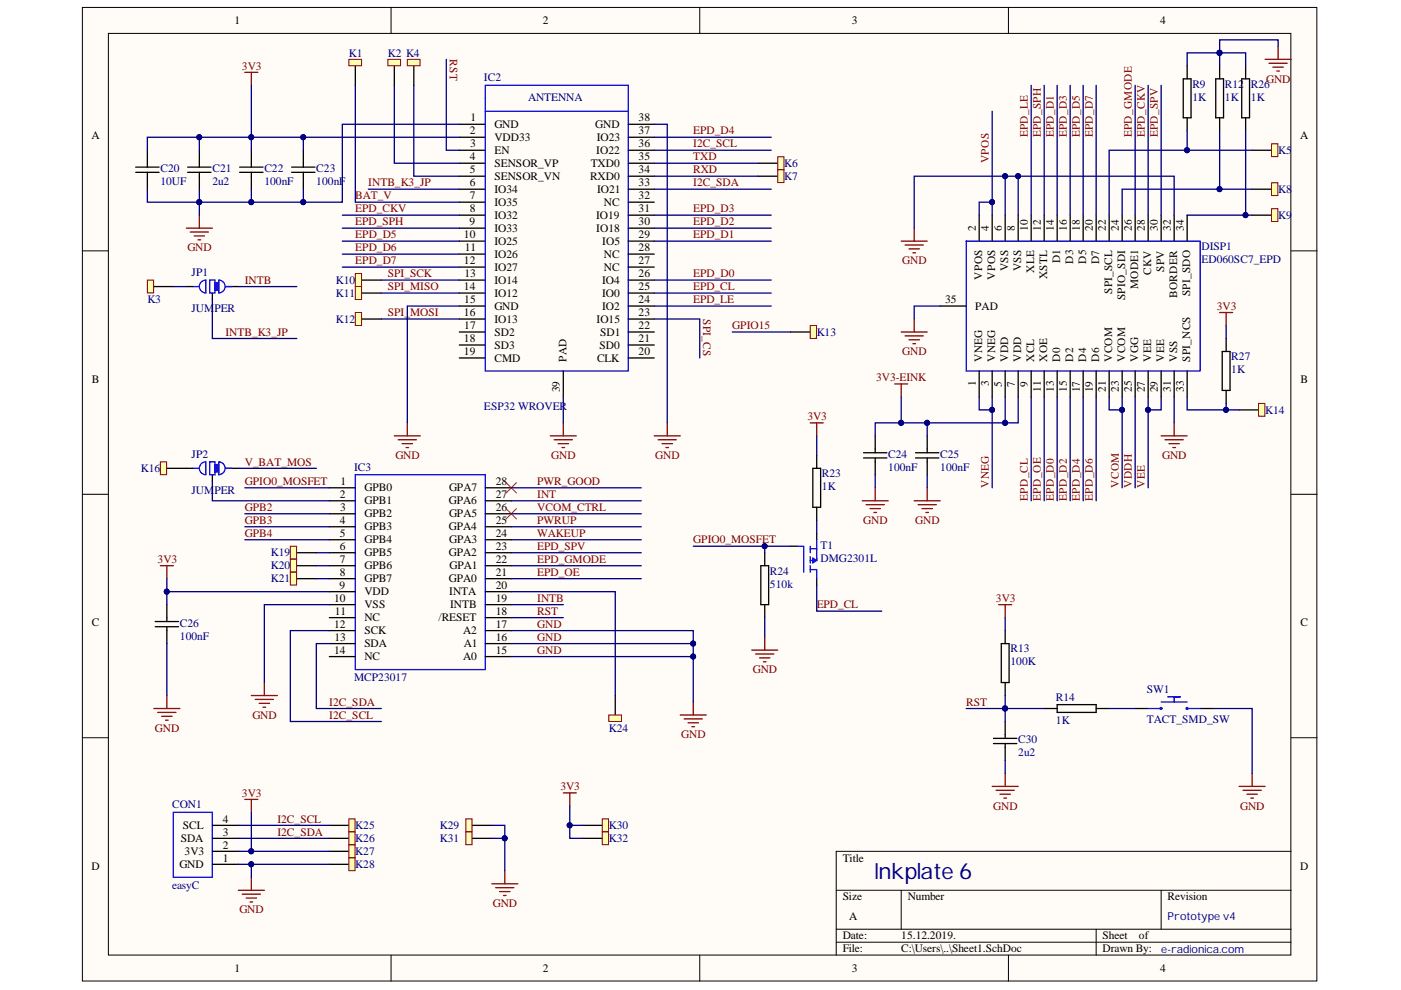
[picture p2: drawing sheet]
<svg xmlns="http://www.w3.org/2000/svg" width="297mm" height="210mm" viewBox="0 0 297 210" stroke-linecap="round" stroke-linejoin="round" font-family="sans-serif">
<defs><g id="words">
<text font-size="4.7" fill="#000080" x="185.6" y="186.4">Inkplate 6</text>
<g font-size="2.4">
<text x="49.7" y="5.1">1</text>
<text x="115.1" y="5.1">2</text>
<text x="180.6" y="5.1">3</text>
<text x="246" y="5.1">4</text>
<text x="19.4" y="29.6">A</text>
<text x="99.6" y="28.5">2</text>
<text x="99.8" y="25.8">1</text>
<text x="104.8" y="27.1">GND</text>
<text x="104.8" y="29.9">VDD33</text>
<text x="126.2" y="27.1">GND</text>
<text x="126.5" y="29.9">IO23</text>
<text x="135.4" y="28.5">37</text>
<text x="135.4" y="25.8">38</text>
<text x="275.7" y="29.6">A</text>
<text x="99.6" y="34">4</text>
<text x="99.7" y="31.3">3</text>
<text x="104.8" y="32.6">EN</text>
<text x="104.8" y="35.4">SENSOR_VP</text>
<text x="125.2" y="35.4">TXD0</text>
<text x="126.4" y="32.6">IO22</text>
<text x="135.4" y="34">35</text>
<text x="135.4" y="31.3">36</text>
<text x="99.6" y="39.5">6</text>
<text x="99.6" y="36.8">5</text>
<text x="104.8" y="38.1">SENSOR_VN</text>
<text x="104.8" y="40.9">IO34</text>
<text x="125.1" y="38.1">RXD0</text>
<text x="126.6" y="40.9">IO21</text>
<text x="135.4" y="39.5">33</text>
<text x="135.4" y="36.8">34</text>
<text x="99.6" y="47.8">9</text>
<text x="99.6" y="45">8</text>
<text x="99.6" y="42.3">7</text>
<text x="104.8" y="43.6">IO35</text>
<text x="104.8" y="46.4">IO32</text>
<text x="126.4" y="46.4">IO19</text>
<text x="128" y="43.6">NC</text>
<text x="135.4" y="47.8">30</text>
<text x="135.4" y="45">31</text>
<text x="135.4" y="42.3">32</text>
<text x="98.4" y="50.5">10</text>
<text x="98.5" y="53.3">11</text>
<text x="104.8" y="49.2">IO33</text>
<text x="104.8" y="51.9">IO25</text>
<text x="126.4" y="49.2">IO18</text>
<text x="127.7" y="51.9">IO5</text>
<text x="135.4" y="53.3">28</text>
<text x="135.4" y="50.5">29</text>
<text x="206.9" y="48.9" transform="rotate(-90 206.9 48.9)">2</text>
<text x="209.6" y="48.9" transform="rotate(-90 209.6 48.9)">4</text>
<text x="212.4" y="48.9" transform="rotate(-90 212.4 48.9)">6</text>
<text x="215.1" y="48.9" transform="rotate(-90 215.1 48.9)">8</text>
<text x="217.9" y="48.9" transform="rotate(-90 217.9 48.9)">10</text>
<text x="220.7" y="48.9" transform="rotate(-90 220.7 48.9)">12</text>
<text x="223.4" y="48.9" transform="rotate(-90 223.4 48.9)">14</text>
<text x="226.2" y="48.9" transform="rotate(-90 226.2 48.9)">16</text>
<text x="228.9" y="48.9" transform="rotate(-90 228.9 48.9)">18</text>
<text x="231.7" y="48.9" transform="rotate(-90 231.7 48.9)">20</text>
<text x="234.4" y="48.9" transform="rotate(-90 234.4 48.9)">22</text>
<text x="237.2" y="48.9" transform="rotate(-90 237.2 48.9)">24</text>
<text x="239.9" y="48.9" transform="rotate(-90 239.9 48.9)">26</text>
<text x="242.7" y="48.9" transform="rotate(-90 242.7 48.9)">28</text>
<text x="245.5" y="48.9" transform="rotate(-90 245.5 48.9)">30</text>
<text x="248.2" y="48.9" transform="rotate(-90 248.2 48.9)">32</text>
<text x="251" y="48.9" transform="rotate(-90 251 48.9)">34</text>
<text x="98.4" y="56">12</text>
<text x="98.5" y="58.8">13</text>
<text x="104.8" y="54.7">IO26</text>
<text x="104.8" y="57.4">IO27</text>
<text x="128" y="57.4">NC</text>
<text x="128" y="54.7">NC</text>
<text x="135.4" y="58.8">26</text>
<text x="135.4" y="56">27</text>
<text x="208.3" y="59.3" transform="rotate(-90 208.3 59.3)">VPOS</text>
<text x="211" y="59.3" transform="rotate(-90 211 59.3)">VPOS</text>
<text x="213.8" y="57.5" transform="rotate(-90 213.8 57.5)">VSS</text>
<text x="216.5" y="57.5" transform="rotate(-90 216.5 57.5)">VSS</text>
<text x="219.3" y="57.9" transform="rotate(-90 219.3 57.9)">XLE</text>
<text x="222" y="59.2" transform="rotate(-90 222 59.2)">XSTL</text>
<text x="224.8" y="55.8" transform="rotate(-90 224.8 55.8)">D1</text>
<text x="227.5" y="55.9" transform="rotate(-90 227.5 55.9)">D3</text>
<text x="230.3" y="56" transform="rotate(-90 230.3 56)">D5</text>
<text x="233.1" y="56" transform="rotate(-90 233.1 56)">D7</text>
<text x="244.1" y="58.3" transform="rotate(-90 244.1 58.3)">CKV</text>
<text x="246.8" y="57.6" transform="rotate(-90 246.8 57.6)">SPV</text>
<text x="98.4" y="61.5">14</text>
<text x="98.4" y="64.3">15</text>
<text x="104.8" y="60.2">IO14</text>
<text x="104.8" y="62.9">IO12</text>
<text x="104.8" y="65.7">GND</text>
<text x="127.6" y="65.7">IO2</text>
<text x="127.6" y="62.9">IO0</text>
<text x="127.6" y="60.2">IO4</text>
<text x="135.4" y="64.3">24</text>
<text x="135.4" y="61.5">25</text>
<text x="200.4" y="64.3">35</text>
<text x="206.8" y="65.7">PAD</text>
<text x="235.8" y="62.4" transform="rotate(-90 235.8 62.4)">SPI_SCL</text>
<text x="238.6" y="63.7" transform="rotate(-90 238.6 63.7)">SPIO_SDI</text>
<text x="241.3" y="61.4" transform="rotate(-90 241.3 61.4)">MODE1</text>
<text x="249.6" y="63.2" transform="rotate(-90 249.6 63.2)">BORDER</text>
<text x="252.3" y="62.9" transform="rotate(-90 252.3 62.9)">SPI_SDO</text>
<text x="98.4" y="67">16</text>
<text x="98.4" y="69.8">17</text>
<text x="104.8" y="68.4">IO13</text>
<text x="104.8" y="71.2">SD2</text>
<text x="126.5" y="68.4">IO15</text>
<text x="127.3" y="71.2">SD1</text>
<text x="135.4" y="69.8">22</text>
<text x="135.4" y="67">23</text>
<text x="98.3" y="75.3">19</text>
<text x="98.4" y="72.6">18</text>
<text x="104.8" y="73.9">SD3</text>
<text x="104.8" y="76.7">CMD</text>
<text x="120.1" y="76.7" transform="rotate(-90 120.1 76.7)">PAD</text>
<text x="126.6" y="76.7">CLK</text>
<text x="127.1" y="73.9">SD0</text>
<text x="135.4" y="75.3">20</text>
<text x="135.4" y="72.6">21</text>
<text x="208.3" y="76.7" transform="rotate(-90 208.3 76.7)">VNEG</text>
<text x="211" y="76.7" transform="rotate(-90 211 76.7)">VNEG</text>
<text x="213.8" y="76.7" transform="rotate(-90 213.8 76.7)">VDD</text>
<text x="216.5" y="76.7" transform="rotate(-90 216.5 76.7)">VDD</text>
<text x="219.3" y="76.7" transform="rotate(-90 219.3 76.7)">XCL</text>
<text x="222" y="76.7" transform="rotate(-90 222 76.7)">XOE</text>
<text x="224.8" y="76.7" transform="rotate(-90 224.8 76.7)">D0</text>
<text x="227.5" y="76.7" transform="rotate(-90 227.5 76.7)">D2</text>
<text x="230.3" y="76.7" transform="rotate(-90 230.3 76.7)">D4</text>
<text x="233.1" y="76.7" transform="rotate(-90 233.1 76.7)">D6</text>
<text x="235.8" y="76.7" transform="rotate(-90 235.8 76.7)">VCOM</text>
<text x="238.6" y="76.7" transform="rotate(-90 238.6 76.7)">VCOM</text>
<text x="241.3" y="76.7" transform="rotate(-90 241.3 76.7)">VGG</text>
<text x="244.1" y="76.7" transform="rotate(-90 244.1 76.7)">VEE</text>
<text x="246.8" y="76.7" transform="rotate(-90 246.8 76.7)">VEE</text>
<text x="249.6" y="76.7" transform="rotate(-90 249.6 76.7)">VSS</text>
<text x="252.3" y="76.7" transform="rotate(-90 252.3 76.7)">SPI_NCS</text>
<text x="19.5" y="81.1">B</text>
<text x="118.7" y="83.2" transform="rotate(-90 118.7 83.2)">39</text>
<text x="206.9" y="81.8" transform="rotate(-90 206.9 81.8)">1</text>
<text x="209.6" y="81.9" transform="rotate(-90 209.6 81.9)">3</text>
<text x="212.4" y="82" transform="rotate(-90 212.4 82)">5</text>
<text x="215.1" y="82" transform="rotate(-90 215.1 82)">7</text>
<text x="217.9" y="82" transform="rotate(-90 217.9 82)">9</text>
<text x="220.7" y="83" transform="rotate(-90 220.7 83)">11</text>
<text x="223.4" y="83.1" transform="rotate(-90 223.4 83.1)">13</text>
<text x="226.2" y="83.2" transform="rotate(-90 226.2 83.2)">15</text>
<text x="228.9" y="83.2" transform="rotate(-90 228.9 83.2)">17</text>
<text x="231.7" y="83.2" transform="rotate(-90 231.7 83.2)">19</text>
<text x="234.4" y="83" transform="rotate(-90 234.4 83)">21</text>
<text x="237.2" y="83.1" transform="rotate(-90 237.2 83.1)">23</text>
<text x="239.9" y="83.2" transform="rotate(-90 239.9 83.2)">25</text>
<text x="242.7" y="83.2" transform="rotate(-90 242.7 83.2)">27</text>
<text x="245.5" y="83.2" transform="rotate(-90 245.5 83.2)">29</text>
<text x="248.2" y="83" transform="rotate(-90 248.2 83)">31</text>
<text x="251" y="83.1" transform="rotate(-90 251 83.1)">33</text>
<text x="275.8" y="81.1">B</text>
<text x="72" y="105.6">2</text>
<text x="72.2" y="102.8">1</text>
<text x="77.3" y="104.2">GPB0</text>
<text x="77.3" y="107">GPB1</text>
<text x="95.1" y="107">GPA6</text>
<text x="95.2" y="104.2">GPA7</text>
<text x="105.1" y="105.6">27</text>
<text x="105.1" y="102.8">28</text>
<text x="72" y="111.1">4</text>
<text x="72.1" y="113.8">5</text>
<text x="72.1" y="108.3">3</text>
<text x="77.3" y="109.7">GPB2</text>
<text x="77.3" y="112.5">GPB3</text>
<text x="95.1" y="112.5">GPA4</text>
<text x="95.2" y="109.7">GPA5</text>
<text x="105.1" y="113.8">24</text>
<text x="105.1" y="111.1">25</text>
<text x="105.1" y="108.3">26</text>
<text x="72" y="116.6">6</text>
<text x="72.1" y="119.3">7</text>
<text x="77.3" y="115.2">GPB4</text>
<text x="77.3" y="118">GPB5</text>
<text x="95.1" y="118">GPA2</text>
<text x="95.2" y="115.2">GPA3</text>
<text x="105.1" y="119.3">22</text>
<text x="105.1" y="116.6">23</text>
<text x="72" y="124.9">9</text>
<text x="72" y="122.1">8</text>
<text x="77.3" y="120.7">GPB6</text>
<text x="77.3" y="123.5">GPB7</text>
<text x="95.1" y="123.5">GPA0</text>
<text x="95.3" y="120.7">GPA1</text>
<text x="105.1" y="124.9">20</text>
<text x="105.1" y="122.1">21</text>
<text x="70.8" y="127.6">10</text>
<text x="71" y="130.4">11</text>
<text x="77.3" y="126.2">VDD</text>
<text x="77.3" y="129">VSS</text>
<text x="77.3" y="131.7">NC</text>
<text x="93" y="131.7">/RESET</text>
<text x="95.3" y="126.2">INTA</text>
<text x="95.5" y="129">INTB</text>
<text x="105.1" y="130.4">18</text>
<text x="105.1" y="127.6">19</text>
<text x="19.5" y="132.8">C</text>
<text x="70.8" y="133.1">12</text>
<text x="70.9" y="135.9">13</text>
<text x="77.3" y="134.5">SCK</text>
<text x="77.3" y="137.2">SDA</text>
<text x="98.2" y="134.5">A2</text>
<text x="98.3" y="137.2">A1</text>
<text x="105.1" y="135.9">16</text>
<text x="105.1" y="133.1">17</text>
<text x="275.8" y="132.8">C</text>
<text x="70.8" y="138.6">14</text>
<text x="77.3" y="140">NC</text>
<text x="98.2" y="140">A0</text>
<text x="105.1" y="138.6">15</text>
<text x="38.3" y="178.5">SDA</text>
<text x="38.8" y="175.8">SCL</text>
<text x="47.2" y="179.9">2</text>
<text x="47.2" y="177.2">3</text>
<text x="47.2" y="174.4">4</text>
<text x="19.4" y="184.4">D</text>
<text x="38" y="184">GND</text>
<text x="39.1" y="181.3">3V3</text>
<text x="47.2" y="182.7">1</text>
<text x="178.7" y="182.7">Title</text>
<text x="275.7" y="184.4">D</text>
<text x="178.7" y="190.9">Size</text>
<text x="192.5" y="190.9">Number</text>
<text x="247.6" y="190.9">Revision</text>
<text x="180.1" y="195">A</text>
<text x="178.7" y="199.2">Date:</text>
<text x="178.7" y="201.9">File:</text>
<text x="191.1" y="199.2">15.12.2019.</text>
<text x="191.1" y="201.9">C:\Users\..\Sheet1.SchDoc</text>
<text x="233.8" y="199.2">Sheet</text>
<text x="233.8" y="201.9">Drawn By:</text>
<text x="241.5" y="199.2">of</text>
<text x="49.7" y="206.1">1</text>
<text x="115.1" y="206.1">2</text>
<text x="180.6" y="206.1">3</text>
<text x="246" y="206.1">4</text>
</g>
<g font-size="2.4" fill="#000080">
<text x="74" y="12">K1</text>
<text x="82.2" y="12">K2 K4</text>
<text x="102.6" y="17.2">IC2</text>
<text x="112" y="21.4">ANTENNA</text>
<text x="252.8" y="18.6">R9</text>
<text x="252.8" y="21.4">1K</text>
<text x="259.7" y="18.6">R12</text>
<text x="259.7" y="21.4">1K</text>
<text x="265.2" y="18.6">R26</text>
<text x="265.2" y="21.4">1K</text>
<text x="166.3" y="35.4">K6</text>
<text x="271" y="32.6">K5</text>
<text x="34" y="36.5">C20</text>
<text x="34" y="39.2">10UF</text>
<text x="45" y="36.5">C21</text>
<text x="45" y="39.2">2u2</text>
<text x="56" y="36.5">C22</text>
<text x="56" y="39.2">100nF</text>
<text x="67.1" y="36.5">C23</text>
<text x="67.1" y="39.2">100nF</text>
<text x="166.3" y="38.1">K7</text>
<text x="271" y="40.9">K8</text>
<text x="271" y="46.4">K9</text>
<text x="254.7" y="53">DISP1</text>
<text x="40.6" y="58.5">JP1</text>
<text x="254.7" y="55.8">ED060SC7_EPD</text>
<text x="31.2" y="64.3">K3</text>
<text x="71.2" y="60.2">K10</text>
<text x="71.2" y="62.9">K11</text>
<text x="40.6" y="66.2">JUMPER</text>
<text x="71.2" y="68.4">K12</text>
<text x="173.2" y="71.2">K13</text>
<text x="261.1" y="76.4">R27</text>
<text x="261.1" y="79.2">1K</text>
<text x="102.6" y="86.9">ESP32 WROVER</text>
<text x="268.2" y="87.7">K14</text>
<text x="29.9" y="100.1">K16</text>
<text x="40.6" y="97.1">JP2</text>
<text x="75.1" y="99.8">IC3</text>
<text x="174.3" y="101.2">R23</text>
<text x="188.3" y="97.1">C24</text>
<text x="188.3" y="99.8">100nF</text>
<text x="199.3" y="97.1">C25</text>
<text x="199.3" y="99.8">100nF</text>
<text x="40.6" y="104.8">JUMPER</text>
<text x="174.3" y="103.9">1K</text>
<text x="57.4" y="118">K19</text>
<text x="174" y="116.3">T1</text>
<text x="174" y="119.1">DMG2301L</text>
<text x="57.4" y="120.7">K20</text>
<text x="57.4" y="123.5">K21</text>
<text x="163.2" y="121.8">R24</text>
<text x="163.2" y="124.6">510k</text>
<text x="38.1" y="132.8">C26</text>
<text x="38.1" y="135.6">100nF</text>
<text x="214.2" y="138.3">R13</text>
<text x="214.2" y="141.1">100K</text>
<text x="75.1" y="144.4">MCP23017</text>
<text x="223.9" y="148.5">R14</text>
<text x="243.2" y="146.9">SW1</text>
<text x="129.1" y="155.1">K24</text>
<text x="223.9" y="153.5">1K</text>
<text x="243.2" y="153.2">TACT_SMD_SW</text>
<text x="215.9" y="157.6">C30</text>
<text x="215.9" y="160.4">2u2</text>
<text x="36.5" y="171.4">CON1</text>
<text x="75.3" y="175.8">K25</text>
<text x="75.3" y="178.5">K26</text>
<text x="93.2" y="175.8">K29</text>
<text x="93.2" y="178.5">K31</text>
<text x="129.1" y="175.8">K30</text>
<text x="129.1" y="178.5">K32</text>
<text x="75.3" y="181.3">K27</text>
<text x="75.3" y="184">K28</text>
<text x="36.5" y="188.4">easyC</text>
</g>
<g font-size="2.4" fill="#800000">
<text x="51.3" y="14.7">3V3</text>
<text x="95.4" y="12.6" transform="rotate(90 95.4 12.6)">RST</text>
<text x="268.5" y="17.5">GND</text>
<text x="147" y="28.5">EPD_D4</text>
<text x="217.9" y="29.1" transform="rotate(-90 217.9 29.1)">EPD_LE</text>
<text x="220.7" y="29.1" transform="rotate(-90 220.7 29.1)">EPD_SPH</text>
<text x="223.4" y="29.1" transform="rotate(-90 223.4 29.1)">EPD_D1</text>
<text x="226.2" y="29.1" transform="rotate(-90 226.2 29.1)">EPD_D3</text>
<text x="228.9" y="29.1" transform="rotate(-90 228.9 29.1)">EPD_D5</text>
<text x="231.7" y="29.1" transform="rotate(-90 231.7 29.1)">EPD_D7</text>
<text x="239.9" y="29.1" transform="rotate(-90 239.9 29.1)">EPD_GMODE</text>
<text x="242.7" y="29.1" transform="rotate(-90 242.7 29.1)">EPD_CKV</text>
<text x="245.5" y="29.1" transform="rotate(-90 245.5 29.1)">EPD_SPV</text>
<text x="147" y="31.3">I2C_SCL</text>
<text x="147" y="34">TXD</text>
<text x="209.6" y="34.6" transform="rotate(-90 209.6 34.6)">VPOS</text>
<text x="78.1" y="39.5">INTB_K3_JP</text>
<text x="147" y="39.5">I2C_SDA</text>
<text x="147" y="36.8">RXD</text>
<text x="75.3" y="45">EPD_CKV</text>
<text x="75.3" y="47.8">EPD_SPH</text>
<text x="75.3" y="42.3">BAT_V</text>
<text x="147" y="47.8">EPD_D2</text>
<text x="147" y="45">EPD_D3</text>
<text x="39.7" y="53.3">GND</text>
<text x="75.3" y="53.3">EPD_D6</text>
<text x="75.3" y="50.5">EPD_D5</text>
<text x="147" y="50.5">EPD_D1</text>
<text x="75.3" y="56">EPD_D7</text>
<text x="82.2" y="58.8">SPI_SCK</text>
<text x="147" y="58.8">EPD_D0</text>
<text x="191.3" y="56">GND</text>
<text x="51.9" y="60.2">INTB</text>
<text x="82.2" y="61.5">SPI_MISO</text>
<text x="147" y="61.5">EPD_CL</text>
<text x="147" y="64.3">EPD_LE</text>
<text x="258" y="65.7">3V3</text>
<text x="47.8" y="71.2">INTB_K3_JP</text>
<text x="82.2" y="67">SPI_</text>
<text x="87" y="67">MOSI</text>
<text x="149.1" y="67.6" transform="rotate(90 149.1 67.6)">SPI_CS</text>
<text x="155.2" y="69.8">GPIO15</text>
<text x="191.3" y="75.3">GND</text>
<text x="185.8" y="80.8">3V3-EINK</text>
<text x="171.2" y="89.1">3V3</text>
<text x="51.9" y="98.7">V_BAT_MOS</text>
<text x="83.8" y="97.3">GND</text>
<text x="116.9" y="97.3">GND</text>
<text x="138.9" y="97.3">GND</text>
<text x="246.4" y="97.3">GND</text>
<text x="51.9" y="102.8">GPIO0_MOSFET</text>
<text x="113.9" y="105.6">INT</text>
<text x="113.9" y="102.8">PWR_GOOD</text>
<text x="209.6" y="103.4" transform="rotate(-90 209.6 103.4)">VNEG</text>
<text x="217.9" y="106.2" transform="rotate(-90 217.9 106.2)">EPD_CL</text>
<text x="220.7" y="106.2" transform="rotate(-90 220.7 106.2)">EPD_OE</text>
<text x="223.4" y="106.2" transform="rotate(-90 223.4 106.2)">EPD_D0</text>
<text x="226.2" y="106.2" transform="rotate(-90 226.2 106.2)">EPD_D2</text>
<text x="228.9" y="106.2" transform="rotate(-90 228.9 106.2)">EPD_D4</text>
<text x="231.7" y="106.2" transform="rotate(-90 231.7 106.2)">EPD_D6</text>
<text x="237.2" y="103.4" transform="rotate(-90 237.2 103.4)">VCOM</text>
<text x="239.9" y="103.4" transform="rotate(-90 239.9 103.4)">VDDH</text>
<text x="242.7" y="103.4" transform="rotate(-90 242.7 103.4)">VEE</text>
<text x="51.9" y="108.3">GPB2</text>
<text x="51.9" y="111.1">GPB3</text>
<text x="51.9" y="113.8">GPB4</text>
<text x="113.9" y="113.8">WAKEUP</text>
<text x="113.9" y="111.1">PWRUP</text>
<text x="113.9" y="108.3">VCOM_CTRL</text>
<text x="183" y="111.1">GND</text>
<text x="194" y="111.1">GND</text>
<text x="33.4" y="119.3">3V3</text>
<text x="113.9" y="119.3">EPD_GMODE</text>
<text x="113.9" y="116.6">EPD_SPV</text>
<text x="147" y="115.2">GPIO0_MOSFET</text>
<text x="113.9" y="122.1">EPD_OE</text>
<text x="113.9" y="130.4">RST</text>
<text x="113.9" y="127.6">INTB</text>
<text x="173.2" y="129">EPD_CL</text>
<text x="211.1" y="127.6">3V3</text>
<text x="113.9" y="133.1">GND</text>
<text x="113.9" y="135.9">GND</text>
<text x="113.9" y="138.6">GND</text>
<text x="159.6" y="142.7">GND</text>
<text x="69.8" y="149.6">I2C_SDA</text>
<text x="204.9" y="149.6">RST</text>
<text x="32.8" y="155.1">GND</text>
<text x="53.5" y="152.4">GND</text>
<text x="69.8" y="152.4">I2C_SCL</text>
<text x="144.4" y="156.5">GND</text>
<text x="118.8" y="167.5">3V3</text>
<text x="51.3" y="168.9">3V3</text>
<text x="210.6" y="171.6">GND</text>
<text x="262.9" y="171.6">GND</text>
<text x="58.8" y="177.2">I2C_SDA</text>
<text x="58.8" y="174.4">I2C_SCL</text>
<text x="50.8" y="193.7">GND</text>
<text x="104.5" y="192.3">GND</text>
</g>
<g font-size="2.3" fill="#000080">
<text x="247.6" y="195.1">Prototype v4</text>
<text x="246.2" y="202">e-radionica.com</text>
</g>
</g></defs>
<g fill="#fffcf8" stroke="#000" stroke-width=".21">
<path d="M17.5 1.6h261.7v206.4h-261.7z"/>
<path d="M23 7.1h250.7v195.4h-250.7z"/>
</g>
<g fill="none" stroke="#000" stroke-width=".21">
<path d="M82.9 1.6v5.5M148.4 1.6v5.5M213.8 1.6v5.5M17.5 53.2h5.5M273.7 53.2h5.6M17.5 104.8h5.5M273.7 104.8h5.6M17.5 156.4h5.5M273.7 156.4h5.6M177.3 188.8h96.4M177.3 197h96.4M177.3 199.8h96.4"/>
<path d="M191.1 188.8v8.2M232.4 197v5.5M246.2 188.8v8.2M273.7 180.5h-96.4v22M82.9 202.5v5.5M148.4 202.5v5.5M213.8 202.5v5.5"/>
</g>
<g fill="none" stroke="#000" stroke-width=".28">
<path d="M75.3 14v4.1M28.8 36.5h4.9M28.8 35.4h4.9M31.2 31.9v3.5M31.2 36.5v3.6M50.8 36.5h5M50.8 35.4h5M53.3 31.9v3.5M53.3 36.5v3.6M61.8 36.5h5M61.8 35.4h5M64.3 31.9v3.5"/>
<path d="M64.3 36.5v3.6M97.4 26.4h5.5M97.4 29.1h5.5M97.4 31.9h5.5M97.4 34.6h5.5M97.4 37.4h5.5M133.2 26.4h5.5M133.2 29.1h5.5M133.2 31.9h5.5M133.2 34.6h5.5M133.2 37.4h5.5M97.4 40.1h5.5"/>
<path d="M97.4 42.9h5.5M97.4 45.6h5.5M97.4 48.4h5.5M97.4 51.1h5.5M97.4 53.9h5.5M97.4 56.6h5.5M97.4 59.4h5.5M133.2 40.1h5.5M133.2 42.9h5.5M133.2 45.6h5.5M133.2 48.4h5.5M133.2 51.1h5.5"/>
<path d="M133.2 53.9h5.5M133.2 56.6h5.5M133.2 59.4h5.5M207.6 45.6v5.5M210.4 45.6v5.5M213.1 45.6v5.5M215.9 45.6v5.5M218.6 45.6v5.5M221.4 45.6v5.5M224.1 45.6v5.5M226.9 45.6v5.5M229.7 45.6v5.5"/>
<path d="M232.4 45.6v5.5M235.2 45.6v5.5M237.9 45.6v5.5M240.7 45.6v5.5M243.4 45.6v5.5M246.2 45.6v5.5M248.9 45.6v5.5M251.7 45.6v5.5M97.4 62.1h5.5M97.4 64.9h5.5M97.4 67.6h5.5M97.4 70.4h5.5"/>
<path d="M97.4 73.1h5.5M97.4 75.9h5.5M119.4 78.7v5.5M133.2 62.1h5.5M133.2 64.9h5.5M133.2 67.6h5.5M133.2 70.4h5.5M133.2 73.1h5.5M133.2 75.9h5.5M199.3 64.9h5.6M207.6 78.7v5.5M210.4 78.7v5.5"/>
<path d="M213.1 78.7v5.5M215.9 78.7v5.5M218.6 78.7v5.5M221.4 78.7v5.5M224.1 78.7v5.5M226.9 78.7v5.5M229.7 78.7v5.5M232.4 78.7v5.5M235.2 78.7v5.5M237.9 78.7v5.5M240.7 78.7v5.5M243.4 78.7v5.5"/>
<path d="M246.2 78.7v5.5M248.9 78.7v5.5M251.7 78.7v5.5M183.1 97.1h4.9M183.1 96h4.9M185.6 92.4v3.6M185.6 97.1v3.6M194.1 97.1h5M194.1 96h5M196.6 92.4v3.6M196.6 97.1v3.6M69.8 103.4h5.5"/>
<path d="M69.8 106.2h5.5M69.8 108.9h5.5M69.8 111.7h5.5M69.8 114.4h5.5M69.8 117.2h5.5M69.8 119.9h5.5M102.9 103.4h5.5M102.9 106.2h5.5M102.9 108.9h5.5M102.9 111.7h5.5M102.9 114.4h5.5M102.9 117.2h5.5"/>
<path d="M102.9 119.9h5.5M32.9 132.9h5M32.9 131.8h5M35.4 128.2v3.6M35.4 132.9v3.6M69.8 122.7h5.5M69.8 125.4h5.5M69.8 128.2h5.5M69.8 131h5.5M69.8 133.7h5.5M69.8 136.5h5.5M69.8 139.2h5.5"/>
<path d="M102.9 122.7h5.5M102.9 125.4h5.5M102.9 128.2h5.5M102.9 131h5.5M102.9 133.7h5.5M102.9 136.5h5.5M102.9 139.2h5.5M240.7 150.2h2.7M254.5 150.2h2.7M45 177.7h5.5M45 175h5.5M45 183.3h5.5"/>
<path d="M45 180.5h5.5"/>
</g>
<g fill="none" stroke="#00f" stroke-width=".28">
<path d="M102.9 18.1h30.3v60.6h-30.3zM102.9 23.6h30.3M204.9 51.1h49.6v27.6h-49.6zM75.3 100.7h27.6v41.3h-27.6zM243.4 150.2h2.8M246.2 148.8h5.5M247.6 147.7h2.7h-1.4v1.1M251.7 150.2h2.8M36.8 172.2h8.2v13.8h-8.2z"/>
<circle cx="246.2" cy="150.2" r=".2"/>
<circle cx="251.7" cy="150.2" r=".2"/>
</g>
<g fill="none" stroke="#800000" stroke-width=".28">
<path d="M51.9 15.3h2.8M53.3 15.3v2.8M39.5 48.4h5.5M40.3 49.2h3.9M41.2 50h2.2M42 50.8h.5M42.3 45.6v2.8M191.1 51.1h5.5M191.9 52h3.9M192.7 52.8h2.2M193.6 53.6h.5M193.8 48.4v2.7"/>
<path d="M191.1 70.4h5.5M191.9 71.2h3.9M192.7 72h2.2M193.6 72.9h.5M193.8 67.6v2.8M83.6 92.4h5.5M84.4 93.2h3.9M85.3 94.1h2.2M86.1 94.9h.5M86.4 89.7v2.7M116.7 92.4h5.5M117.5 93.2h3.9"/>
<path d="M118.3 94.1h2.2M119.2 94.9h.5M119.4 89.7v2.7M138.7 92.4h5.5M139.5 93.2h3.9M140.4 94.1h2.2M141.2 94.9h.5M141.5 89.7v2.7M171.8 89.7h2.7M173.2 89.7v2.7M189.7 81.4h2.8M191.1 81.4v2.8"/>
<path d="M246.2 92.4h5.5M247 93.2h3.9M247.8 94.1h2.2M248.7 94.9h.5M248.9 89.7v2.7M34 119.9h2.8M35.4 119.9v2.8M182.8 106.2h5.5M183.6 107h3.9M184.5 107.8h2.2M185.3 108.7h.5M185.6 103.4v2.8"/>
<path d="M193.8 106.2h5.5M194.7 107h3.8M195.5 107.8h2.2M196.3 108.7h.6M196.6 103.4v2.8M211.7 128.2h2.8M213.1 128.2v2.8M32.6 150.2h5.5M33.4 151h3.9M34.3 151.9h2.2M35.1 152.7h.6M35.4 147.5v2.7"/>
<path d="M53.3 147.5h5.5M54.1 148.3h3.9M54.9 149.1h2.2M55.8 149.9h.5M56 144.7v2.8M144.2 151.6h5.5M145.1 152.4h3.8M145.9 153.3h2.2M146.7 154.1h.6M147 148.8v2.8M51.9 169.5h2.8M53.3 169.5v2.7"/>
<path d="M210.4 166.7h5.5M211.2 167.6h3.8M212 168.4h2.2M212.8 169.2h.6M213.1 164v2.7M262.7 166.7h5.5M263.5 167.6h3.9M264.4 168.4h2.2M265.2 169.2h.6M265.5 164v2.7M50.5 188.8h5.5M51.4 189.6h3.8"/>
<path d="M52.2 190.4h2.2M53 191.2h.6M53.3 186v2.8"/>
</g>
<path d="M107.3 107.8l2.2 2.2M107.3 102.3l2.2 2.2M109.5 107.8l-2.2 2.2M109.5 102.3l-2.2 2.2" fill="none" stroke="#f00" stroke-width=".21"/>
<path d="M74 12.6h2.7v1.3h-2.7z" fill="#ffffb0" stroke="#800000" stroke-width=".21"/>
<path d="M83.6 14v4.1" fill="none" stroke="#000" stroke-width=".28"/>
<path d="M82.2 12.6h2.7v1.3h-2.7z" fill="#ffffb0" stroke="#800000" stroke-width=".21"/>
<path d="M87.7 14v4.1" fill="none" stroke="#000" stroke-width=".28"/>
<path d="M86.4 12.6h2.7v1.3h-2.7z" fill="#ffffb0" stroke="#800000" stroke-width=".21"/>
<path d="M160.8 34.6h4.1" fill="none" stroke="#000" stroke-width=".28"/>
<path d="M164.9 33.2h1.3v2.8h-1.3z" fill="#ffffb0" stroke="#800000" stroke-width=".21"/>
<path d="M160.8 37.4h4.1" fill="none" stroke="#000" stroke-width=".28"/>
<path d="M164.9 36h1.3v2.7h-1.3z" fill="#ffffb0" stroke="#800000" stroke-width=".21"/>
<path d="M167.6 70.4h4.2" fill="none" stroke="#000" stroke-width=".28"/>
<path d="M171.8 69h1.3v2.7h-1.3z" fill="#ffffb0" stroke="#800000" stroke-width=".21"/>
<path d="M265.5 31.9h4.1" fill="none" stroke="#000" stroke-width=".28"/>
<path d="M269.6 30.5h1.3v2.7h-1.3z" fill="#ffffb0" stroke="#800000" stroke-width=".21"/>
<path d="M265.5 40.1h4.1" fill="none" stroke="#000" stroke-width=".28"/>
<path d="M269.6 38.7h1.3v2.8h-1.3z" fill="#ffffb0" stroke="#800000" stroke-width=".21"/>
<path d="M265.5 45.6h4.1" fill="none" stroke="#000" stroke-width=".28"/>
<path d="M269.6 44.2h1.3v2.8h-1.3z" fill="#ffffb0" stroke="#800000" stroke-width=".21"/>
<path d="M262.7 86.9h4.2" fill="none" stroke="#000" stroke-width=".28"/>
<path d="M266.9 85.5h1.3v2.8h-1.3z" fill="#ffffb0" stroke="#800000" stroke-width=".21"/>
<path d="M130.4 147.5v4.1" fill="none" stroke="#000" stroke-width=".28"/>
<path d="M129.1 151.6h2.7v1.3h-2.7z" fill="#ffffb0" stroke="#800000" stroke-width=".21"/>
<path d="M35.4 99.3h4.1" fill="none" stroke="#000" stroke-width=".28"/>
<path d="M34 97.9h1.3v2.7h-1.3z" fill="#ffffb0" stroke="#800000" stroke-width=".21"/>
<path d="M76.7 59.4h4.1" fill="none" stroke="#000" stroke-width=".28"/>
<path d="M75.3 58h1.4v2.7h-1.4z" fill="#ffffb0" stroke="#800000" stroke-width=".21"/>
<path d="M76.7 62.1h4.1" fill="none" stroke="#000" stroke-width=".28"/>
<path d="M75.3 60.8h1.4v2.7h-1.4z" fill="#ffffb0" stroke="#800000" stroke-width=".21"/>
<path d="M76.7 67.6h4.1" fill="none" stroke="#000" stroke-width=".28"/>
<path d="M75.3 66.3h1.4v2.7h-1.4z" fill="#ffffb0" stroke="#800000" stroke-width=".21"/>
<path d="M69.8 175h4.2" fill="none" stroke="#000" stroke-width=".28"/>
<path d="M74 173.6h1.3v2.7h-1.3z" fill="#ffffb0" stroke="#800000" stroke-width=".21"/>
<path d="M69.8 177.7h4.2" fill="none" stroke="#000" stroke-width=".28"/>
<path d="M74 176.4h1.3v2.7h-1.3z" fill="#ffffb0" stroke="#800000" stroke-width=".21"/>
<path d="M69.8 180.5h4.2" fill="none" stroke="#000" stroke-width=".28"/>
<path d="M74 179.1h1.3v2.8h-1.3z" fill="#ffffb0" stroke="#800000" stroke-width=".21"/>
<path d="M69.8 183.3h4.2" fill="none" stroke="#000" stroke-width=".28"/>
<path d="M74 181.9h1.3v2.7h-1.3z" fill="#ffffb0" stroke="#800000" stroke-width=".21"/>
<path d="M123.6 175h4.1" fill="none" stroke="#000" stroke-width=".28"/>
<path d="M127.7 173.6h1.3v2.7h-1.3z" fill="#ffffb0" stroke="#800000" stroke-width=".21"/>
<path d="M123.6 177.7h4.1" fill="none" stroke="#000" stroke-width=".28"/>
<path d="M127.7 176.4h1.3v2.7h-1.3z" fill="#ffffb0" stroke="#800000" stroke-width=".21"/>
<path d="M100.1 175h4.2" fill="none" stroke="#000" stroke-width=".28"/>
<path d="M98.8 173.6h1.3v2.7h-1.3z" fill="#ffffb0" stroke="#800000" stroke-width=".21"/>
<path d="M100.1 177.7h4.2" fill="none" stroke="#000" stroke-width=".28"/>
<path d="M98.8 176.4h1.3v2.7h-1.3z" fill="#ffffb0" stroke="#800000" stroke-width=".21"/>
<path d="M119.4 168.1h2.8M120.8 168.1v2.8M104.3 187.4h5.5M105.1 188.2h3.9M105.9 189h2.2M106.7 189.9h.6M107 184.6v2.8" fill="none" stroke="#800000" stroke-width=".28"/>
<path d="M167.6 115.8h1.4M173.2 113.1v1.3M173.2 122.7v1.4" fill="none" stroke="#000" stroke-width=".28"/>
<path d="M169 115.8h1.4v5.5M171.8 115.8v1.4M171.8 118v1.4M171.8 119.9v1.4M173.2 114.4v2h-1.4M173.2 116.4v2.4h-1.4M173.2 118.3v.5M171.8 120.8h1.4v1.9" fill="none" stroke="#00f" stroke-width=".28"/>
<path d="M172.3 118.3l.9 .5-.9 .6z" fill="#00f"/>
<path d="M172.3 118.3l.9 .5-.9 .6z" fill="none" stroke="#00f" stroke-width=".21"/>
<path d="M47.8 99.3h2.7M172.3 99.3h1.7v8.3h-1.7zM173.2 96.5v2.8M45 100.7v1.3M161.3 119.9h1.7v8.3h-1.7zM162.1 117.2v2.7M173.2 107.6v2.7M162.1 128.2v2.8" fill="none" stroke="#000" stroke-width=".28"/>
<path d="M159.4 137.8h5.5M160.2 138.7h3.9M161 139.5h2.2M162.1 135.1v2.7M161.9 140.3h.5" fill="none" stroke="#800000" stroke-width=".28"/>
<path d="M40.9 99.3h1.4M42.5 98.5l.7-.5 .4-.1v2.7a1.36 1.36 0 0 1-1.2-.7 1.36 1.36 0 0 1 .1-1.4zM46.4 97.9a1.36 1.36 0 0 1 1.3 1.4 1.36 1.36 0 0 1-1.3 1.3zM47.8 99.3h1.4" fill="none" stroke="#00f" stroke-width=".28"/>
<path d="M45.6 98.5h.8v1.6h-.8z" fill-rule="evenodd" fill="#00f"/>
<path d="M45.6 98.5h.8v1.6h-.8z" fill="none" stroke="#00f" stroke-width=".21"/>
<path d="M42.5 59.9l.7-.5h.4v2.7a1.36 1.36 0 0 1-1.2-.7 1.36 1.36 0 0 1 .1-1.5zM46.4 59.4a1.36 1.36 0 0 1 1.3 1.3 1.36 1.36 0 0 1-1.3 1.4zM40.9 60.8h1.4M47.8 60.8h1.4M44.5 97.9h1.1v2.8h-1.1z" fill="none" stroke="#00f" stroke-width=".28"/>
<path d="M45 62.1v1.4M47.8 60.8h2.7M39.5 99.3h1.4" fill="none" stroke="#000" stroke-width=".28"/>
<path d="M45.6 59.9h.8v1.7h-.8z" fill-rule="evenodd" fill="#00f"/>
<path d="M45.6 59.9h.8v1.7h-.8z" fill="none" stroke="#00f" stroke-width=".21"/>
<path d="M44.5 59.4h1.1v2.7h-1.1z" fill="none" stroke="#00f" stroke-width=".28"/>
<path d="M39.5 60.8h1.4M62.9 117.2h4.2" fill="none" stroke="#000" stroke-width=".28"/>
<path d="M61.6 115.8h1.3v2.7h-1.3z" fill="#ffffb0" stroke="#800000" stroke-width=".21"/>
<path d="M62.9 119.9h4.2" fill="none" stroke="#000" stroke-width=".28"/>
<path d="M61.6 118.6h1.3v2.7h-1.3z" fill="#ffffb0" stroke="#800000" stroke-width=".21"/>
<path d="M62.9 122.7h4.2" fill="none" stroke="#000" stroke-width=".28"/>
<path d="M61.6 121.3h1.3v2.7h-1.3z" fill="#ffffb0" stroke="#800000" stroke-width=".21"/>
<path d="M32.6 60.8h4.2" fill="none" stroke="#000" stroke-width=".28"/>
<path d="M31.2 59.4h1.4v2.7h-1.4z" fill="#ffffb0" stroke="#800000" stroke-width=".21"/>
<g fill="none" stroke="#000" stroke-width=".28">
<path d="M250.9 16.7h1.6v8.3h-1.6zM251.7 14v2.7M257.8 16.7h1.6v8.3h-1.6zM258.6 14v2.7M263.3 16.7h1.6v8.3h-1.6zM264.1 14v2.7M39.8 36.5h4.9M39.8 35.4h4.9M42.3 31.9v3.5M42.3 36.5v3.6M251.7 25v2.7M258.6 25v2.7"/>
<path d="M264.1 25v2.7M259.1 74.5h1.7v8.3h-1.7zM260 71.8v2.7M260 82.8v2.7M212.3 136.5h1.6v8.2h-1.6zM213.1 133.7v2.8M210.6 157.7h5M210.6 156.6h5M213.1 144.7v2.8M213.1 153v3.6M213.1 157.7v3.5M221.4 150.2h2.7"/>
<path d="M224.1 149.4h8.3v1.6h-8.3zM232.4 150.2h2.8"/>
</g>
<path d="M268.2 12.6h5.5M269.1 13.4h3.8M269.9 14.2h2.2M270.7 15.1h.6M271 9.8v2.8M258.6 66.3h2.7M260 66.3v2.7" fill="none" stroke="#800000" stroke-width=".28"/>
<g fill="none" stroke="#000080" stroke-width=".28">
<path d="M53.3 18.1v11h-11v2.8M75.3 18.1v24.8h22.1M83.6 18.1v16.5h13.8M87.7 18.1v19.3h9.7M94.6 12.6v19.3h2.8M218.6 18.1v27.5M221.4 18.1v27.5M224.1 18.1v27.5M226.9 18.1v27.5M229.7 18.1v27.5M232.4 18.1v27.5M240.7 18.1v27.5"/>
<path d="M243.4 18.1v27.5M246.2 18.1v27.5M251.7 14v-2.8h6.9v2.8M271 9.8v-1.3h-12.4v2.7h5.5v2.8M42.3 29.1h-11.1v2.8M64.3 29.1v2.8M97.4 26.4h-24.8v16.5h-19.3M97.4 29.1h-44.1v2.8M138.7 26.4h2.8v63.3M138.7 29.1h24.8M138.7 31.9h24.8M138.7 34.6h22.1"/>
<path d="M138.7 37.4h22.1M210.4 23.6v19.3M213.1 37.4h-19.3v11M215.9 37.4h33v8.2M251.7 27.7v4.2M258.6 27.7v12.4M264.1 27.7v17.9M265.5 31.9h-30.3v13.7M31.2 40.1v2.8h22.1v-2.8M42.3 40.1v5.5M64.3 40.1v2.8M72.6 51.1h24.8"/>
<path d="M72.6 45.6h24.8M72.6 48.4h24.8M72.6 53.9h24.8M72.6 56.6h24.8M78.1 40.1h19.3M80.8 59.4h16.6M138.7 59.4h24.8M138.7 51.1h24.8M138.7 45.6h24.8M138.7 48.4h24.8M138.7 40.1h24.8M207.6 45.6v-2.7h2.8v2.7"/>
<path d="M213.1 45.6v-8.2h2.8v8.2M251.7 45.6h13.8M265.5 40.1h-27.6v5.5M36.8 60.8h2.7M45 63.5v8.3h17.9M50.5 60.8h12.4M80.8 67.6h16.6M80.8 62.1h16.6M97.4 64.9h-11v24.8M138.7 67.6h9.7v8.3M138.7 64.9h24.8M138.7 62.1h24.8"/>
<path d="M155.2 70.4h12.4M199.3 64.9h-5.5v2.7M260 69v2.8M50.5 99.3h16.6M119.4 84.2v5.5M173.2 92.4v4.1M191.1 89.7h-5.5v2.7M191.1 84.2v5.5h24.8v-5.5M196.6 89.7v2.7M207.6 84.2v2.7h2.8v-2.7M210.4 86.9v16.5M213.1 84.2v5.5"/>
<path d="M218.6 84.2v22M221.4 84.2v22M224.1 84.2v22M226.9 84.2v22M229.7 84.2v22M232.4 84.2v22M235.2 84.2v2.7h2.7v-2.7M237.9 86.9v16.5M240.7 84.2v19.2M243.4 84.2v2.7h2.8v-2.7M243.4 86.9v16.5M248.9 84.2v5.5"/>
<path d="M251.7 84.2v2.7h11M260 85.5v1.4M45 102v4.2h24.8M51.9 114.4h17.9M51.9 111.7h17.9M51.9 103.4h17.9M51.9 108.9h17.9M67.1 119.9h2.7M67.1 117.2h2.7M108.4 119.9h27.6M108.4 117.2h27.6M108.4 114.4h27.6"/>
<path d="M108.4 111.7h27.6M108.4 106.2h27.6M108.4 103.4h27.6M108.4 108.9h27.6M147 115.8h15.1M167.6 115.8h-5.5v1.4M173.2 110.3v2.8M185.6 100.7v2.7M196.6 100.7v2.7M35.4 122.7v2.7M35.4 136.5v11M67.1 122.7h2.7"/>
<path d="M69.8 133.7h-8.2v19.3h19.2M69.8 136.5h-2.7v13.7h13.7M69.8 128.2h-13.8v16.5M69.8 125.4h-34.4v2.8M108.4 133.7h38.6v2.8h-38.6M108.4 125.4h22v22.1M108.4 139.2h38.6v9.6M108.4 122.7h27.6M108.4 131h11M108.4 128.2h11M147 136.5v2.7M162.1 131v4.1"/>
<path d="M173.2 124.1v5.5h13.7M213.1 131v2.7M204.9 150.2h8.2v2.8M213.1 147.5v2.7h8.3M235.2 150.2h5.5M257.2 150.2h8.3v13.8M50.5 175h19.3M50.5 177.7h19.3M53.3 172.2v8.3h-2.8M104.3 175h2.7v9.6M104.3 177.7h2.7M120.8 170.9v4.1"/>
<path d="M123.6 175h-2.8v2.7h2.8M213.1 161.2v2.8M50.5 183.3h2.8v2.7M53.3 180.5h16.5M53.3 183.3h16.5"/>
</g>
<g fill="#000080" stroke="#000080" stroke-width=".21">
<circle cx="215.8" cy="37.3" r=".53"/>
<circle cx="213.1" cy="37.3" r=".53"/>
<circle cx="237.9" cy="86.9" r=".53"/>
<circle cx="243.4" cy="86.9" r=".53"/>
<circle cx="210.3" cy="42.9" r=".53"/>
<circle cx="210.3" cy="86.9" r=".53"/>
<circle cx="213.1" cy="89.6" r=".53"/>
<circle cx="196.5" cy="89.6" r=".53"/>
<circle cx="35.3" cy="125.4" r=".53"/>
<circle cx="146.9" cy="136.4" r=".53"/>
<circle cx="53.3" cy="42.9" r=".53"/>
<circle cx="42.2" cy="42.9" r=".53"/>
<circle cx="191" cy="89.6" r=".53"/>
<circle cx="64.3" cy="42.9" r=".53"/>
<circle cx="64.3" cy="29.1" r=".53"/>
<circle cx="53.3" cy="29.1" r=".53"/>
<circle cx="42.2" cy="29.1" r=".53"/>
<circle cx="53.3" cy="183.2" r=".53"/>
<circle cx="53.3" cy="180.5" r=".53"/>
<circle cx="251.7" cy="31.8" r=".53"/>
<circle cx="258.6" cy="40.1" r=".53"/>
<circle cx="264.1" cy="45.6" r=".53"/>
<circle cx="259.9" cy="86.9" r=".53"/>
<circle cx="213.1" cy="150.2" r=".53"/>
<circle cx="107" cy="177.7" r=".53"/>
<circle cx="120.8" cy="175" r=".53"/>
<circle cx="146.9" cy="139.2" r=".53"/>
<circle cx="162.1" cy="115.8" r=".53"/>
<circle cx="258.6" cy="11.2" r=".53"/>
</g>
<use href="#words"/>
</svg>
